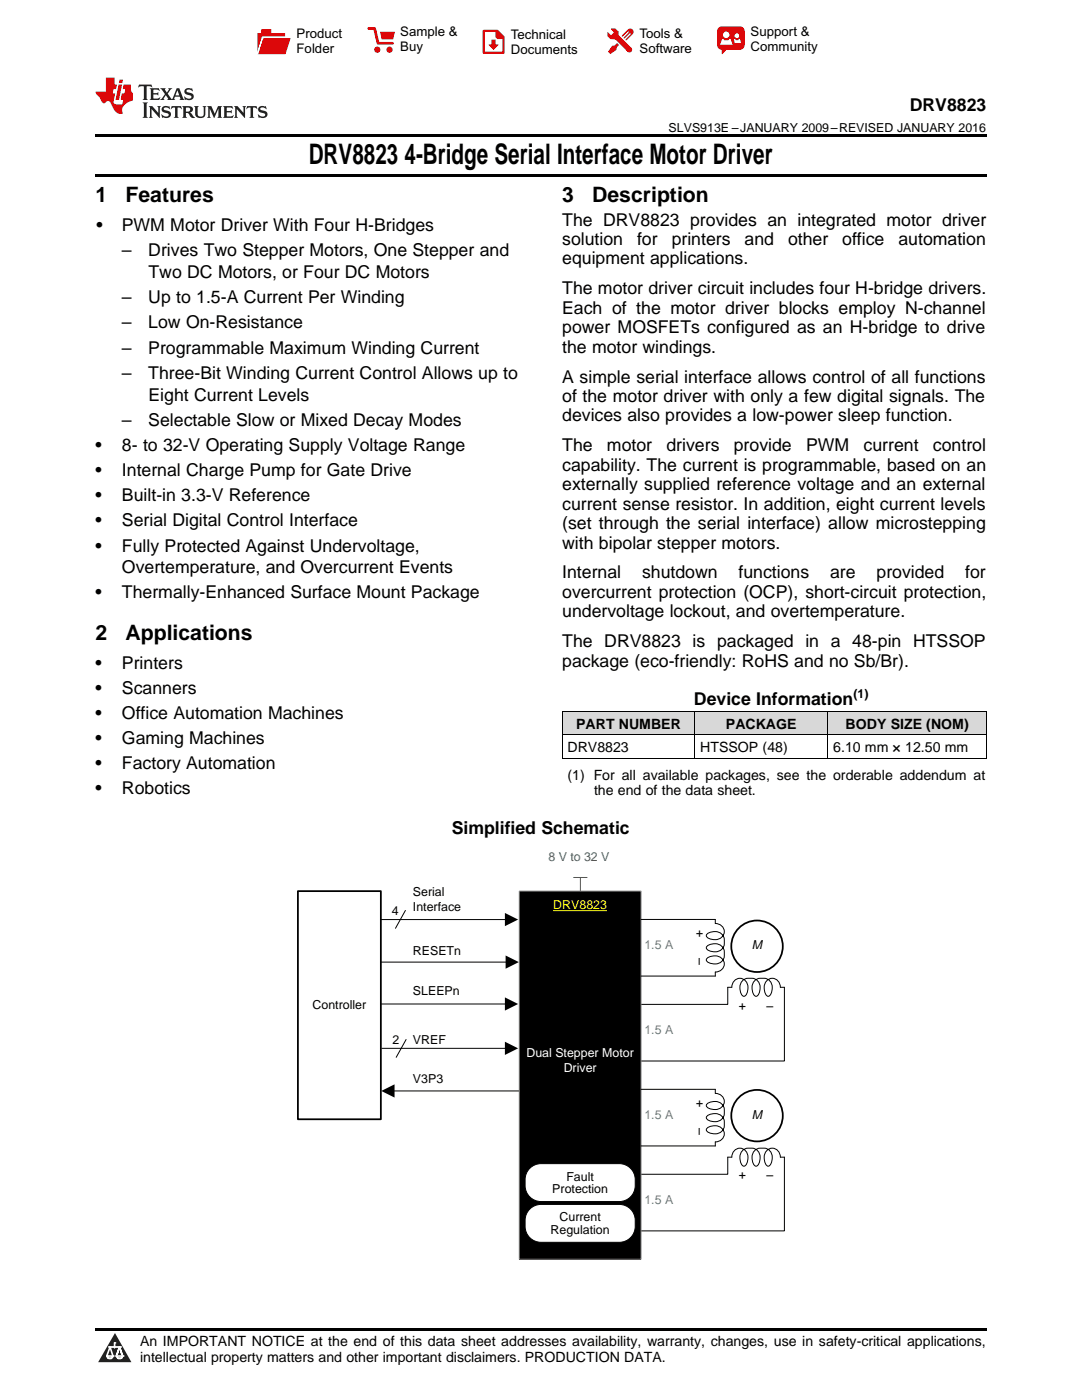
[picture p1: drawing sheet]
<svg xmlns="http://www.w3.org/2000/svg" width="216mm" height="279mm" viewBox="0 0 216 279" stroke-linecap="round" stroke-linejoin="round" font-family="sans-serif">
<defs><g id="words">
<g font-size="5.6">
<text x="61.6" y="32.8">DRV8823</text>
<text x="80.7" y="32.8">4-Bridge Serial Interface Motor Driver</text>
</g>
<g font-size="4.2">
<text x="19" y="40.4">1</text>
<text x="25" y="40.4">Features</text>
<text x="112.2" y="40.4">3</text>
<text x="118.2" y="40.4">Description</text>
<text x="19" y="127.7">2</text>
<text x="25" y="127.7">Applications</text>
</g>
<g font-size="3.5">
<text x="181.5" y="22.2">DRV8823</text>
<text x="19.2" y="46.1">•</text>
<text x="24.3" y="46.1">PWM Motor Driver With Four H-Bridges</text>
<text x="112.2" y="45">The DRV8823 provides an integrated motor driver</text>
<text x="24.3" y="51.2">–</text>
<text x="29.6" y="51.2">Drives Two Stepper Motors, One Stepper and</text>
<text x="112.2" y="48.9">solution</text>
<text x="112.2" y="52.8">equipment applications.</text>
<text x="127.1" y="48.9">for</text>
<text x="134" y="48.9">printers</text>
<text x="148.6" y="48.9">and</text>
<text x="157.2" y="48.9">other</text>
<text x="168.1" y="48.9">office</text>
<text x="179.3" y="48.9">automation</text>
<text x="29.6" y="55.4">Two DC Motors, or Four DC Motors</text>
<text x="112.2" y="58.7">The motor driver circuit includes four H-bridge drivers.</text>
<text x="24.3" y="60.5">–</text>
<text x="24.3" y="65.5">–</text>
<text x="29.6" y="60.5">Up to 1.5-A Current Per Winding</text>
<text x="29.6" y="65.5">Low On-Resistance</text>
<text x="112.2" y="62.6">Each of the motor driver blocks employ N-channel</text>
<text x="24.3" y="70.6">–</text>
<text x="29.6" y="70.6">Programmable Maximum Winding Current</text>
<text x="112.2" y="66.5">power MOSFETs configured as an H-bridge to drive</text>
<text x="112.2" y="70.4">the motor windings.</text>
<text x="24.3" y="75.7">–</text>
<text x="29.6" y="75.7">Three-Bit Winding Current Control Allows up to</text>
<text x="112.2" y="76.3">A simple serial interface allows control of all functions</text>
<text x="29.6" y="79.9">Eight Current Levels</text>
<text x="112.2" y="80.2">of the motor driver with only a few digital signals. The</text>
<text x="24.3" y="85">–</text>
<text x="29.6" y="85">Selectable Slow or Mixed Decay Modes</text>
<text x="112.2" y="84.1">devices also provides a low-power sleep function.</text>
<text x="19" y="90">•</text>
<text x="19" y="95">•</text>
<text x="24.3" y="90">8- to 32-V Operating Supply Voltage Range</text>
<text x="24.3" y="95">Internal Charge Pump for Gate Drive</text>
<text x="112.2" y="90.1">The</text>
<text x="112.2" y="93.9">capability. The current is programmable, based on an</text>
<text x="121.1" y="90.1">motor</text>
<text x="133" y="90.1">drivers</text>
<text x="146.4" y="90.1">provide</text>
<text x="160.9" y="90.1">PWM</text>
<text x="172.3" y="90.1">current</text>
<text x="186.2" y="90.1">control</text>
<text x="19" y="100">•</text>
<text x="24.3" y="100">Built-in 3.3-V Reference</text>
<text x="112.2" y="97.8">externally supplied reference voltage and an external</text>
<text x="112.2" y="101.7">current sense resistor. In addition, eight current levels</text>
<text x="19" y="105.1">•</text>
<text x="24.3" y="105.1">Serial Digital Control Interface</text>
<text x="112.2" y="105.6">(set through the serial interface) allow microstepping</text>
<text x="19" y="110.1">•</text>
<text x="24.3" y="110.1">Fully Protected Against Undervoltage,</text>
<text x="112.2" y="109.5">with bipolar stepper motors.</text>
<text x="19" y="119.3">•</text>
<text x="24.3" y="114.3">Overtemperature, and Overcurrent Events</text>
<text x="24.3" y="119.3">Thermally-Enhanced Surface Mount Package</text>
<text x="112.2" y="115.4">Internal</text>
<text x="112.2" y="119.3">overcurrent protection (OCP), short-circuit protection,</text>
<text x="128.1" y="115.4">shutdown</text>
<text x="147.4" y="115.4">functions</text>
<text x="165.6" y="115.4">are</text>
<text x="174.9" y="115.4">provided</text>
<text x="192.6" y="115.4">for</text>
<text x="112.2" y="123.2">undervoltage lockout, and overtemperature.</text>
<text x="112.2" y="129.2">The DRV8823 is packaged in a 48-pin HTSSOP</text>
<text x="19" y="133.5">•</text>
<text x="24.3" y="133.5">Printers</text>
<text x="112.2" y="133">package (eco-friendly: RoHS and no Sb/Br).</text>
<text x="19" y="138.5">•</text>
<text x="19" y="143.5">•</text>
<text x="24.3" y="138.5">Scanners</text>
<text x="24.3" y="143.5">Office Automation Machines</text>
<text x="138.5" y="140.8">Device Information</text>
<text x="19" y="148.5">•</text>
<text x="24.3" y="148.5">Gaming Machines</text>
<text x="19" y="153.5">•</text>
<text x="24.3" y="153.5">Factory Automation</text>
<text x="19" y="158.5">•</text>
<text x="24.3" y="158.5">Robotics</text>
<text x="90.1" y="166.5">Simplified Schematic</text>
</g>
<g font-size="2.8">
<text x="115" y="145.4">PART NUMBER</text>
<text x="144.9" y="145.4">PACKAGE</text>
<text x="168.7" y="145.4">BODY SIZE (NOM)</text>
<text x="113.2" y="150.1">DRV8823</text>
<text x="113.2" y="155.6">(1) For all available packages, see the orderable addendum at</text>
<text x="139.7" y="150.1">HTSSOP (48)</text>
<text x="166.3" y="150.1">6.10 mm × 12.50 mm</text>
<text x="118.5" y="158.8">the end of the data sheet.</text>
<text x="27.9" y="268.6">An IMPORTANT NOTICE at the end of this data sheet addresses availability, warranty, changes, use in safety-critical applications,</text>
<text x="27.9" y="271.8">intellectual property matters and other important disclaimers. PRODUCTION DATA.</text>
</g>
<g font-size="2.6">
<text x="59.2" y="7.6">Product</text>
<text x="59.2" y="10.6">Folder</text>
<text x="79.9" y="7.3">Sample &amp;</text>
<text x="79.9" y="10.2">Buy</text>
<text x="101.9" y="7.8">Technical</text>
<text x="101.9" y="10.8">Documents</text>
<text x="127.6" y="7.6">Tools &amp;</text>
<text x="127.6" y="10.6">Software</text>
<text x="149.8" y="7.2">Support &amp;</text>
<text x="149.8" y="10.2">Community</text>
</g>
<g font-size="2.5">
<text x="133.4" y="26.3">SLVS913E –JANUARY 2009–REVISED JANUARY 2016</text>
<text x="170.3" y="139.3">(1)</text>
<text x="82.4" y="178.8">Serial</text>
<text x="78.2" y="182.5">4</text>
<text x="82.4" y="181.8">Interface</text>
<text x="138.9" y="185.7" transform="rotate(90 138.9 185.7)">+</text>
<text x="82.4" y="190.5">RESETn</text>
<text x="138.9" y="191.2" transform="rotate(90 138.9 191.2)">±</text>
<text x="150" y="189.3">M</text>
<text x="62.4" y="201.4">Controller</text>
<text x="82.4" y="198.6">SLEEPn</text>
<text x="147.4" y="201.5">+</text>
<text x="153" y="201.5">±</text>
<text x="78.3" y="208.3">2</text>
<text x="82.4" y="208.3">VREF</text>
<text x="82.4" y="216.2">V3P3</text>
<text x="138.9" y="219.6" transform="rotate(90 138.9 219.6)">+</text>
<text x="138.9" y="225.1" transform="rotate(90 138.9 225.1)">±</text>
<text x="150" y="223.2">M</text>
<text x="110.2" y="238.1">Protection</text>
<text x="113" y="235.6">Fault</text>
<text x="147.4" y="235.4">+</text>
<text x="153" y="235.4">±</text>
<text x="111.6" y="243.8">Current</text>
<text x="109.9" y="246.2">Regulation</text>
</g>
<text font-size="2.5" fill="#00b050" x="109.4" y="171.9">8 V to 32 V</text>
<text font-size="2.5" fill="#ff0" x="110.4" y="181.5">DRV8823</text>
<g font-size="2.5" fill="#4672c4">
<text x="128.6" y="189.5">1.5 A</text>
<text x="128.6" y="206.4">1.5 A</text>
<text x="128.6" y="223.4">1.5 A</text>
<text x="128.6" y="240.3">1.5 A</text>
</g>
<g font-size="2.5" fill="#fff">
<text x="105.1" y="211">Dual Stepper Motor</text>
<text x="112.5" y="214">Driver</text>
</g>
</g></defs>
<g fill="#d8d8d8">
<path d="M112.2 142h26.5v4.7h-26.5z"/>
<path d="M138.7 142h26.5v4.7h-26.5z"/>
<path d="M165.2 142h31.6v4.7h-31.6z"/>
</g>
<path d="M22.9 266l3.3 5.9h-6.6z" fill="#231f20"/>
<path d="M21.3 270.6h1.2l-.3 .5h-.3a.53 .53 0 0 1-.6-.5z" fill-rule="evenodd" fill="#fff"/>
<path d="M21.3 270.6h1.2l-.3 .5h-.3a.53 .53 0 0 1-.6-.5z" fill="none" stroke="#231f20" stroke-width=".33"/>
<path d="M21.3 270.6l1.2 .1-.3 .4h-.5z" fill="none" stroke="#fff" stroke-width=".33"/>
<path d="M22.9 268.9h.1" fill="none" stroke="#fff" stroke-width=".33"/>
<path d="M22.9 268v.9z" fill="#fff"/>
<path d="M22.9 268v.9z" fill="none" stroke="#fff" stroke-width=".33"/>
<circle cx="22.9" cy="268" r=".16" fill="#fff"/>
<path d="M21.8 268.8h.1" fill="none" stroke="#fff" stroke-width=".33"/>
<path d="M21.8 268.8h2.2z" fill="#fff"/>
<path d="M21.8 268.8h2.2z" fill="none" stroke="#fff" stroke-width=".33"/>
<circle cx="24" cy="268.8" r=".16" fill="#fff"/>
<path d="M23.2 270.6h.1" fill="none" stroke="#fff" stroke-width=".33"/>
<path d="M23.8 268.8l-.6 1.8z" fill="#fff"/>
<path d="M23.8 268.8l-.6 1.8z" fill="none" stroke="#fff" stroke-width=".33"/>
<path d="M23.8 268.8l.7 1.8z" fill="#fff"/>
<path d="M23.8 268.8l.7 1.8z" fill="none" stroke="#fff" stroke-width=".33"/>
<path d="M24.4 270.6h.1" fill="none" stroke="#fff" stroke-width=".33"/>
<circle cx="21.3" cy="270.6" r=".16" fill="#fff"/>
<path d="M22 268.8l-.7 1.8z" fill="#fff"/>
<path d="M22 268.8l-.7 1.8z" fill="none" stroke="#fff" stroke-width=".33"/>
<path d="M22 268.8l.5 1.8z" fill="#fff"/>
<path d="M22 268.8l.5 1.8z" fill="none" stroke="#fff" stroke-width=".33"/>
<circle cx="22.5" cy="270.6" r=".16" fill="#fff"/>
<path d="M23.3 270.6h1.2a.63 .63 0 0 1-.6 .5 .63 .63 0 0 1-.6-.5z" fill-rule="evenodd" fill="#fff"/>
<path d="M23.3 270.6h1.2a.63 .63 0 0 1-.6 .5 .63 .63 0 0 1-.6-.5z" fill="none" stroke="#231f20" stroke-width=".33"/>
<path d="M23.3 270.6h1.2l-.4 .5h-.5z" fill="none" stroke="#fff" stroke-width=".33"/>
<path d="M23.2 270.6h.1" fill="none" stroke="#fff" stroke-width=".33"/>
<circle cx="24.5" cy="270.6" r=".16" fill="#fff"/>
<path d="M19 265.1h177.8v.5h-177.8z" fill="#000"/>
<path d="M75.9 183.5h25.2M76 192h25.2M145.2 197v3.4h-17.3M156.5 197v14.7h-28.6M76.1 200.4h25M76.2 209.2h24.9M78.4 217.7h25.2M145.2 230.9v3.4h-17.3M156.5 230.9v14.8h-28.6" fill="none" stroke="#000" stroke-width=".2"/>
<g fill="#000">
<path d="M100.7 182.2l2.7 1.3-2.7 1.3zM100.9 190.7l2.6 1.3-2.6 1.3zM76.1 217.7l2.6-1.3v2.6zM100.7 199.1l2.7 1.3-2.7 1.3zM100.7 207.9l2.7 1.3-2.7 1.3z"/>
<path d="M103.6 177.8h24.3v73.5h-24.3z" fill-rule="evenodd"/>
</g>
<path d="M114.5 175.1h2.6M115.8 175.1v2.9" fill="none" stroke="#00b050" stroke-width=".2"/>
<path d="M103.6 177.8h24.3v73.5h-24.3z" fill="none" stroke="#7f7f7f" stroke-width=".2"/>
<path d="M110.4 181.7h10.7" fill="none" stroke="#ff0" stroke-width=".2"/>
<path d="M105.7 233.2a3.2 3.2 0 0 1 2.3-1h15.6a3.2 3.2 0 0 1 3.2 3.2 3.6 3.6 0 0 1-2 4.1l-1.2 .3h-15.6a3.2 3.2 0 0 1-3.2-3.2 4 4 0 0 1 .9-3.4z" fill-rule="evenodd" fill="#fff"/>
<path d="M105.7 233.2a3.2 3.2 0 0 1 2.3-1h15.6a3.2 3.2 0 0 1 3.2 3.2 3.6 3.6 0 0 1-2 4.1l-1.2 .3h-15.6a3.2 3.2 0 0 1-3.2-3.2 4 4 0 0 1 .9-3.4z" fill="none" stroke="#000" stroke-width=".2"/>
<path d="M59.4 177.8h16.6v45.6h-16.6z" fill-rule="evenodd" fill="#fff"/>
<path d="M59.4 177.8h16.6v45.6h-16.6z" fill="none" stroke="#000" stroke-width=".35"/>
<path d="M145.2 197h.8a1.62 1.62 0 0 1 1.6-1.8 1.62 1.62 0 0 1 1.7 1.8 1.8 1.8 0 0 1-.9 1.8 2.02 2.02 0 0 1-.5-2.7 2.08 2.08 0 0 1 2.7-.7 2.08 2.08 0 0 1 .9 2.7l-.4 .6-.2 .1a2.02 2.02 0 0 1-.6-2.7 2.08 2.08 0 0 1 2.7-.7 2.08 2.08 0 0 1 .9 2.7l-.4 .6-.2 .1a2.02 2.02 0 0 1-.6-2.7 1.59 1.59 0 0 1 1.9-.8 1.59 1.59 0 0 1 1.1 1.7h.8" fill="none" stroke="#000" stroke-width=".2"/>
<circle cx="151.1" cy="188.8" r="5.1" fill="#fff"/>
<circle cx="151.1" cy="188.8" r="5.1" fill="none" stroke="#000" stroke-width=".35"/>
<path d="M142.7 183.5v.8a1.62 1.62 0 0 1 1.8 1.6 1.62 1.62 0 0 1-1.8 1.6 1.8 1.8 0 0 1-1.8-.8 2.01 2.01 0 0 1 2.7-.6 2.08 2.08 0 0 1 .8 2.8 2.08 2.08 0 0 1-2.7 .9l-.7-.4-.1-.3a2.01 2.01 0 0 1 2.7-.5 2.08 2.08 0 0 1 .8 2.7 2.08 2.08 0 0 1-2.7 .9l-.7-.4-.1-.2a2.02 2.02 0 0 1 2.7-.6 1.6 1.6 0 0 1 .8 1.9 1.6 1.6 0 0 1-1.7 1.1v.8" fill="none" stroke="#000" stroke-width=".2"/>
<path d="M105.7 241.3a3.2 3.2 0 0 1 2.3-.9h15.6a3.2 3.2 0 0 1 3.2 3.1 3.6 3.6 0 0 1-2 4.2l-1.2 .2h-15.6a3.2 3.2 0 0 1-3.2-3.1 4 4 0 0 1 .9-3.5z" fill-rule="evenodd" fill="#fff"/>
<path d="M80.9 181.7l-2 3.6M145.2 230.9h.8a1.62 1.62 0 0 1 1.6-1.8 1.62 1.62 0 0 1 1.7 1.8 1.8 1.8 0 0 1-.9 1.8 2.02 2.02 0 0 1-.5-2.7 2.08 2.08 0 0 1 2.7-.7 2.08 2.08 0 0 1 .9 2.7l-.4 .6-.2 .1a2.02 2.02 0 0 1-.6-2.7 2.08 2.08 0 0 1 2.7-.7 2.08 2.08 0 0 1 .9 2.7l-.4 .6-.2 .1a2.02 2.02 0 0 1-.6-2.7 1.59 1.59 0 0 1 1.9-.8 1.59 1.59 0 0 1 1.1 1.7h.8M105.7 241.3a3.2 3.2 0 0 1 2.3-.9h15.6a3.2 3.2 0 0 1 3.2 3.1 3.6 3.6 0 0 1-2 4.2l-1.2 .2h-15.6a3.2 3.2 0 0 1-3.2-3.1 4 4 0 0 1 .9-3.5z" fill="none" stroke="#000" stroke-width=".2"/>
<circle cx="151.1" cy="222.7" r="5.1" fill="#fff"/>
<circle cx="151.1" cy="222.7" r="5.1" fill="none" stroke="#000" stroke-width=".35"/>
<path d="M112.2 151.3h84.6M112.2 146.6h84.6M112.2 142h84.6M112.2 142v9.3M138.6 142v9.3M165.2 142v9.3M196.8 142v9.3M127.9 183.5h14.8M127.9 194.8h14.8M81 207.5l-1.9 3.5M127.9 217.4h14.8v.8a1.62 1.62 0 0 1 1.8 1.6 1.62 1.62 0 0 1-1.8 1.6 1.8 1.8 0 0 1-1.8-.8 2.01 2.01 0 0 1 2.7-.6 2.08 2.08 0 0 1 .8 2.8 2.08 2.08 0 0 1-2.7 .9l-.7-.4-.1-.2a2.01 2.01 0 0 1 2.7-.6 2.08 2.08 0 0 1 .8 2.7 2.08 2.08 0 0 1-2.7 .9l-.7-.4-.1-.2a2.01 2.01 0 0 1 2.7-.6 1.59 1.59 0 0 1 .8 1.9 1.59 1.59 0 0 1-1.7 1.1v.8h-14.8" fill="none" stroke="#000" stroke-width=".2"/>
<path d="M19 34.8h177.8v.5h-177.8zM19 26.8h177.8v.6h-177.8zM112.2 151.3h.1zM165.1 151.3h.1zM196.7 151.3h.1z" fill="#000"/>
<path d="M27.7 16.9l-.1 .6 .6-.3h.5v.2v2.2l-.2 .4h1l-.2-.4v-2.2v-.2h.5l.6 .3-.2-.6zM29.9 17.6l.2 .4v1.6l-.2 .4h1.9l.1-.6a1.09 1.09 0 0 1-1.3 .1v-.6h.6l.4 .2v-.7l-.2 .2h-.8v-.6l.2-.1a1.01 1.01 0 0 1 1 .3l-.1-.6zM32 17.6l.9 1.2-1 1.2h.9l-.2-.3 .5-.7 .5 .7-.3 .3h1.7l-.2-.3 .1-.4h1l.1 .4-.2 .3h1l-.3-.4-.7-2h-.5l-1 2.2-.8-1.1 .9-1.1h-.9l.2 .2-.4 .7-.4-.7 .2-.2zM35.4 18l.4 1h-.8zM37 17.7a.66 .66 0 0 0-.2 .8 .66 .66 0 0 0 .6 .4l.7 .2 .1 .2a.8 .8 0 0 1-.7 .4 .8 .8 0 0 1-.7-.5l.1 .8 .2-.2a.94 .94 0 0 0 1.1 .1 .94 .94 0 0 0 .4-.9 1.48 1.48 0 0 0-1.3-.6v-.4a1.1 1.1 0 0 1 1.2 .2l-.2-.6-.2 .1-.5-.1zM28.5 20.4l.2 .4v2.3l-.2 .4h1l-.2-.4v-2.3l.2-.4zM29.7 21.2l.2 .4v1.5l-.2 .4h.8l-.3-.4 .1-1.3 1.6 1.8v-2l.2-.4h-.7l.2 .2v1.1l-1.2-1.3zM32.5 21.3a.66 .66 0 0 0-.2 .8 .66 .66 0 0 0 .6 .4l.6 .2 .2 .2a.8 .8 0 0 1-.8 .4 .8 .8 0 0 1-.7-.5l.2 .7 .2-.1a.94 .94 0 0 0 1 .1 .94 .94 0 0 0 .5-1 1.47 1.47 0 0 0-1.3-.6l-.1-.3a1.1 1.1 0 0 1 1.3 .2l-.2-.6-.2 .1-.5-.2zM34.3 21.2l-.2 .6a.64 .64 0 0 1 .8-.3v1.6l-.2 .4h1l-.3-.4 .1-1.6a.66 .66 0 0 1 .8 .3l-.2-.6zM36.3 21.2l.3 .4v1.5l-.3 .4h1l-.2-.2v-.7h.5l.1 .1a.8 .8 0 0 0 1.2 .7l-1-1a.62 .62 0 0 0 .6-.5 .62 .62 0 0 0-.6-.7zM37.1 21.5h.1a.48 .48 0 0 1 .6 0 .48 .48 0 0 1 .1 .6l-.2 .1-.6 .1zM38.7 21.2l.2 .2a2.29 2.29 0 0 0 .4 2 1.05 1.05 0 0 0 1.7-.7v-1.3l.2-.2h-.8l.2 .4v1.1a.61 .61 0 0 1-.6 .6 .61 .61 0 0 1-.6-.6v-1.1l.3-.4zM41.3 21.2l.3 .4v1.5l-.3 .4h.8l-.2-.4v-1.4l.8 1.9 .9-1.9v1.4l-.2 .4h.9l-.2-.4v-1.5l.2-.4h-.8l-.7 1.5-.6-1.5zM44.5 21.2l.2 .4v1.5l-.2 .4h1.9l.2-.6a1.1 1.1 0 0 1-1.4 .2v-.7h.6l.4 .2v-.6l-.2 .1-.8 .1v-.6l.2-.1a1.02 1.02 0 0 1 1.1 .2l-.2-.5zM46.7 21.2l.2 .4v1.5l-.2 .4h.8l-.3-.4 .1-1.3 1.6 1.8v-2l.2-.4h-.7l.2 .2v1.1l-1.2-1.3zM49.3 21.2l-.1 .6a.64 .64 0 0 1 .8-.3v1.6l-.3 .4h1l-.2-.4v-1.6a.66 .66 0 0 1 .8 .3l-.1-.6zM51.7 21.3a.66 .66 0 0 0-.2 .7 .66 .66 0 0 0 .7 .5l.6 .2 .1 .2a.8 .8 0 0 1-.7 .4 .8 .8 0 0 1-.7-.5l.1 .7 .2-.1a.94 .94 0 0 0 1.1 .1 .94 .94 0 0 0 .4-1 1.48 1.48 0 0 0-1.2-.6l-.1-.3a1.1 1.1 0 0 1 1.2 .2l-.2-.6-.1 .1-.6-.2z" fill="#231f20"/>
<path d="M21.1 15.5v2.8h-2v.4l.9 .9a.96 .96 0 0 0 1 1 .59 .59 0 0 1 .5-.4 .59 .59 0 0 1 .5 .3l.4 .8a1.61 1.61 0 0 0 2.1 1.3 1.63 1.63 0 0 1 1.1-2.2l.9-.3v-1.5a1.6 1.6 0 0 1-.4-1.7h-1.4l-.2 .9h.5l-.2 .8h-.5l-.2 1v.3h.5l-.2 .9h-.7a.74 .74 0 0 1-1-.6l.3-1.6h-.5l.2-.8h.5l.1-.9h-.4v-1.4zM23.7 16.9l-.7 3h.8l.6-3zM23.8 15.9l-.1 .7h.7l.2-.7z" fill="#ee1d23"/>
<g fill="#d60000">
<path d="M52.1 5.8h2v.8h2.8v4.2h-5.5v-4.2h.7z" fill-rule="evenodd"/>
<path d="M52.4 7.5h5.6l-1 3.3h-5.6z" fill-rule="evenodd"/>
</g>
<path d="M52.4 7.4h5.7l-.1 .1h-5.5l-1.1 3.3z" fill-rule="evenodd" fill="#fff"/>
<path d="M52.4 7.4h5.7l-.1 .1h-5.5l-1.1 3.3z" fill="none" stroke="#fff" stroke-width=".2"/>
<path d="M73.6 5.7h1.1l.7 2.9h2.9" fill="none" stroke="#d60000" stroke-width=".55"/>
<g fill="#d60000">
<path d="M75.8 6.3h3l-.4 1.6h-2.2z" fill-rule="evenodd"/>
<circle cx="75.3" cy="9.9" r=".62"/>
<circle cx="77.7" cy="9.9" r=".62"/>
</g>
<path d="M96.5 6.2h2.7l1.3 1.2v3.1h-4z" fill="none" stroke="#d60000" stroke-width=".44"/>
<g fill="#d60000">
<path d="M98.1 7.9h.8v1h.5l-.9 1.1-1-1v-.1h.6z" fill-rule="evenodd"/>
<path d="M98.9 6.2h.3l1.3 1.2v.4h-1.3l-.3-.4z" fill-rule="evenodd"/>
<path d="M121.9 5.7h.8l.7 .6 .1 .7 2.5 2.5-.8 .8-2.3-2.3-1.1-.2-.6-.6v-.8l.7 .6 .5-.4v-.2l-.5-.5z" fill-rule="evenodd"/>
<path d="M122.2 9.1h.4l.5-.5 .4 .4-.5 .5v.4l-1.2 .9-.5-.5z" fill-rule="evenodd"/>
<path d="M125.3 5.9a.67 .67 0 0 1 .9 0 .67 .67 0 0 1 0 .9z" fill-rule="evenodd"/>
<path d="M125.3 5.9l.9 .9-1.2 1.2h-.2v-.2l1-.9v-.2h-.2l-.9 1h-.2v-.2l.9-1 .1-.2h-.3l-.9 1h-.2v-.2z" fill-rule="evenodd"/>
<circle cx="125.6" cy="9.9" r=".54"/>
</g>
<path d="M123.3 6.3v.7" fill="none" stroke="#d60000" stroke-width=".2"/>
<g fill="#d60000">
<path d="M143.4 5.5l.6-.2h3.6a.95 .95 0 0 1 1 .9v2.8a.95 .95 0 0 1-1 .9h-3.6a.95 .95 0 0 1-.9-.9v-2.8z" fill-rule="evenodd"/>
<path d="M144 9.9h.9l-.7 .9h-.2z" fill-rule="evenodd"/>
</g>
<g fill="#fff">
<path d="M146.6 8.6h1.3z"/>
<path d="M144.1 7.8h.3l.1 .2h.8l.2-.2h.3l.4 1.1h-2.5z" fill-rule="evenodd"/>
<path d="M146.4 7.8h.3l.1 .2h.5l.2-.2h.2l.2 .8h-1.3z" fill-rule="evenodd"/>
<circle cx="144.9" cy="6.9" r=".65"/>
<circle cx="147" cy="7.1" r=".48"/>
</g>
<use href="#words"/>
</svg>
